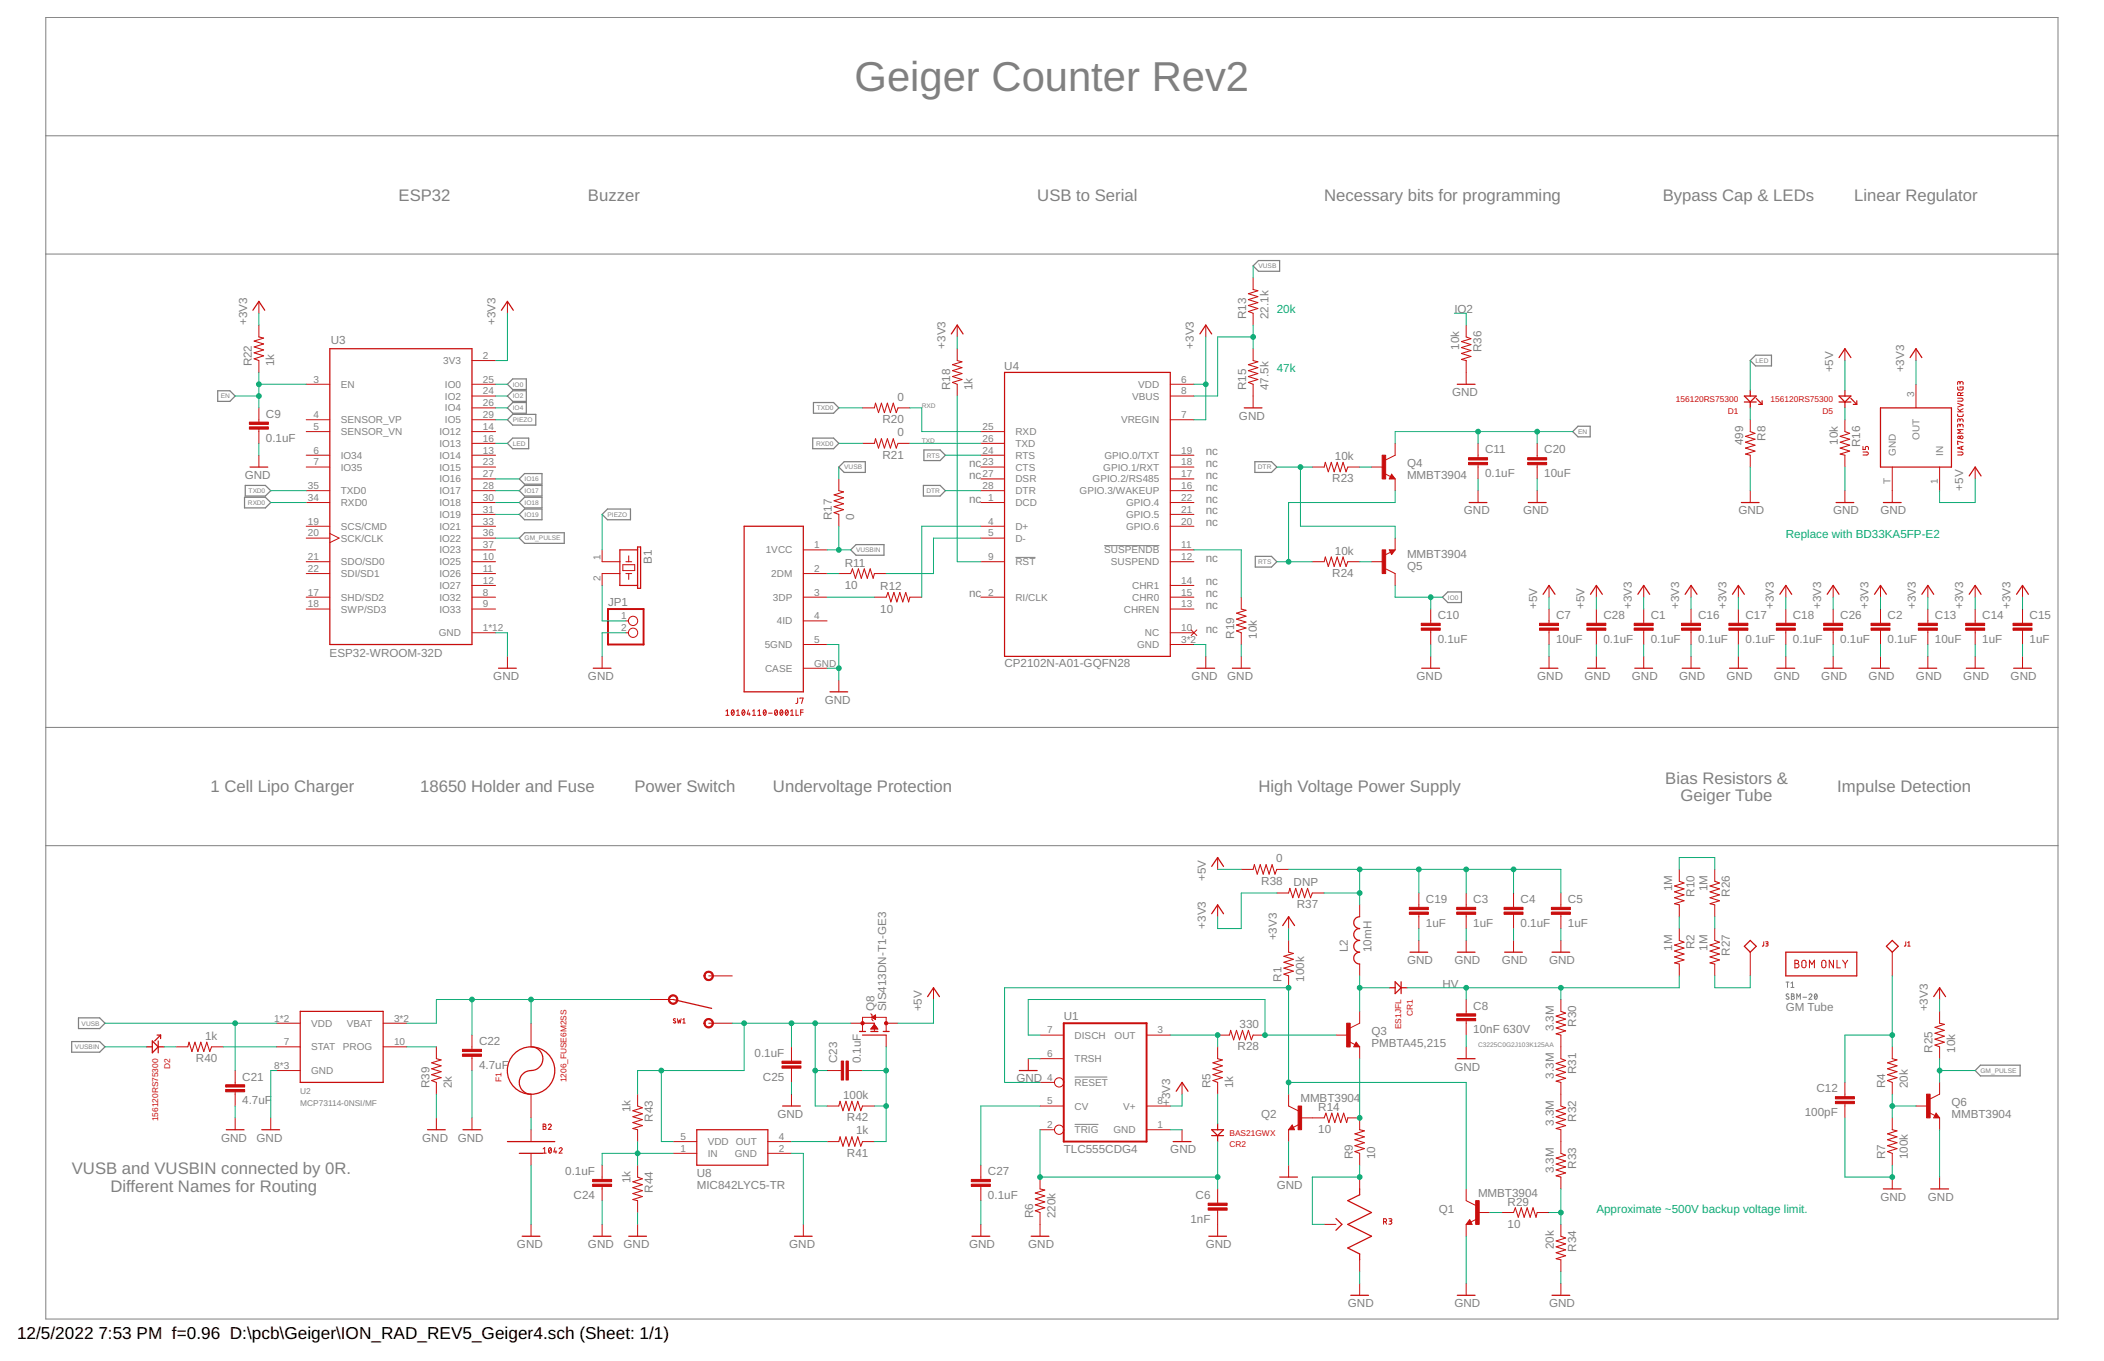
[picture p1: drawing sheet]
<svg xmlns="http://www.w3.org/2000/svg" width="432mm" height="279mm" viewBox="0 0 432 279" stroke-linecap="round" stroke-linejoin="round" font-family="sans-serif">
<defs><g id="words">
<text font-size="8.6" fill="#808080" x="175.4" y="18.7">Geiger Counter Rev2</text>
<g font-size="3.5">
<text x="3.5" y="274.9">12/5/2022</text>
<text x="20.2" y="274.9">7:53 PM f=0.96 D:\pcb\Geiger\ION_RAD_REV5_Geiger4.sch (Sheet: 1/1)</text>
</g>
<g font-size="3.4" fill="#808080">
<text x="81.8" y="41.2">ESP32</text>
<text x="120.7" y="41.2">Buzzer</text>
<text x="212.9" y="41.2">USB to Serial</text>
<text x="271.8" y="41.2">Necessary bits for programming</text>
<text x="341.3" y="41.2">Bypass Cap &amp; LEDs</text>
<text x="380.6" y="41.2">Linear Regulator</text>
<text x="341.8" y="160.9">Bias Resistors &amp;</text>
<text x="43.2" y="162.7">1 Cell Lipo Charger</text>
<text x="86.2" y="162.7">18650 Holder and Fuse</text>
<text x="130.2" y="162.7">Power Switch</text>
<text x="158.6" y="162.7">Undervoltage Protection</text>
<text x="258.3" y="162.7">High Voltage Power Supply</text>
<text x="344.9" y="164.5">Geiger Tube</text>
<text x="377.1" y="162.7">Impulse Detection</text>
<text x="14.7" y="241">VUSB and VUSBIN connected by 0R.</text>
<text x="22.7" y="244.7">Different Names for Routing</text>
</g>
<g font-size="2.4" fill="#808080">
<text x="255.7" y="65.5" transform="rotate(-90 255.7 65.5)">R13</text>
<text x="260.3" y="65.5" transform="rotate(-90 260.3 65.5)">22.1k</text>
<text x="298.5" y="64.3">IO</text>
<text x="301" y="64.3">2</text>
<text x="50.7" y="66.7" transform="rotate(-90 50.7 66.7)">+3V3</text>
<text x="67.9" y="70.5">U3</text>
<text x="101.7" y="66.7" transform="rotate(-90 101.7 66.7)">+3V3</text>
<text x="194" y="71.6" transform="rotate(-90 194 71.6)">+3V3</text>
<text x="245" y="71.6" transform="rotate(-90 245 71.6)">+3V3</text>
<text x="299.4" y="71.8" transform="rotate(-90 299.4 71.8)">10k</text>
<text x="51.7" y="75.2" transform="rotate(-90 51.7 75.2)">R22</text>
<text x="56.3" y="75.2" transform="rotate(-90 56.3 75.2)">1k</text>
<text x="206.1" y="75.9">U4</text>
<text x="304" y="72.4" transform="rotate(-90 304 72.4)">R36</text>
<text x="376.2" y="76.5" transform="rotate(-90 376.2 76.5)">+5V</text>
<text x="390.8" y="76.5" transform="rotate(-90 390.8 76.5)">+3V3</text>
<text x="184.2" y="82.3">0</text>
<text x="195" y="80.1" transform="rotate(-90 195 80.1)">R18</text>
<text x="199.6" y="80.1" transform="rotate(-90 199.6 80.1)">1k</text>
<text x="255.7" y="80.1" transform="rotate(-90 255.7 80.1)">R15</text>
<text x="260.3" y="80.1" transform="rotate(-90 260.3 80.1)">47.5k</text>
<text x="298" y="81.3">GND</text>
<text x="54.6" y="85.8">C9</text>
<text x="181.1" y="86.9">R20</text>
<text x="184.2" y="89.6">0</text>
<text x="254.3" y="86.2">GND</text>
<text x="54.6" y="90.7">0.1uF</text>
<text x="181.1" y="94.2">R21</text>
<text x="198.9" y="95.9">nc</text>
<text x="247.5" y="95.9">nc</text>
<text x="247.5" y="93.5">nc</text>
<text x="274" y="94.4">10k</text>
<text x="288.8" y="95.9">Q4</text>
<text x="304.8" y="93.1">C11</text>
<text x="316.9" y="93.1">C20</text>
<text x="357.7" y="91.4" transform="rotate(-90 357.7 91.4)">499</text>
<text x="362.3" y="90.5" transform="rotate(-90 362.3 90.5)">R8</text>
<text x="377.2" y="91.3" transform="rotate(-90 377.2 91.3)">10k</text>
<text x="381.8" y="91.8" transform="rotate(-90 381.8 91.8)">R16</text>
<text x="50.2" y="98.3">GND</text>
<text x="198.9" y="98.3">nc</text>
<text x="247.5" y="100.7">nc</text>
<text x="247.5" y="98.3">nc</text>
<text x="273.4" y="99">R23</text>
<text x="288.8" y="98.3">MMBT3904</text>
<text x="304.8" y="97.9">0.1uF</text>
<text x="316.9" y="97.9">10uF</text>
<text x="402.9" y="100.7" transform="rotate(-90 402.9 100.7)">+5V</text>
<text x="170.7" y="106.8" transform="rotate(-90 170.7 106.8)">R17</text>
<text x="175.3" y="106.8" transform="rotate(-90 175.3 106.8)">0</text>
<text x="198.9" y="103.2">nc</text>
<text x="247.5" y="105.6">nc</text>
<text x="247.5" y="103.2">nc</text>
<text x="300.4" y="105.6">GND</text>
<text x="312.6" y="105.6">GND</text>
<text x="356.8" y="105.6">GND</text>
<text x="376.2" y="105.6">GND</text>
<text x="385.9" y="105.6">GND</text>
<text x="247.5" y="108">nc</text>
<text x="274" y="113.9">10k</text>
<text x="133.8" y="115.8" transform="rotate(-90 133.8 115.8)">B1</text>
<text x="173.4" y="116.3">R11</text>
<text x="247.5" y="115.3">nc</text>
<text x="273.4" y="118.4">R24</text>
<text x="288.8" y="114.6">MMBT3904</text>
<text x="288.8" y="117">Q5</text>
<text x="124.8" y="124.4">JP1</text>
<text x="173.4" y="120.9">10</text>
<text x="180.7" y="125.8">10</text>
<text x="180.7" y="121.2">R12</text>
<text x="198.9" y="122.6">nc</text>
<text x="247.5" y="125">nc</text>
<text x="247.5" y="122.6">nc</text>
<text x="247.5" y="120.2">nc</text>
<text x="315.5" y="125" transform="rotate(-90 315.5 125)">+5V</text>
<text x="325.2" y="125" transform="rotate(-90 325.2 125)">+5V</text>
<text x="334.9" y="125" transform="rotate(-90 334.9 125)">+3V3</text>
<text x="344.6" y="125" transform="rotate(-90 344.6 125)">+3V3</text>
<text x="354.3" y="125" transform="rotate(-90 354.3 125)">+3V3</text>
<text x="364.1" y="125" transform="rotate(-90 364.1 125)">+3V3</text>
<text x="373.8" y="125" transform="rotate(-90 373.8 125)">+3V3</text>
<text x="383.5" y="125" transform="rotate(-90 383.5 125)">+3V3</text>
<text x="393.2" y="125" transform="rotate(-90 393.2 125)">+3V3</text>
<text x="402.9" y="125" transform="rotate(-90 402.9 125)">+3V3</text>
<text x="412.6" y="125" transform="rotate(-90 412.6 125)">+3V3</text>
<text x="247.5" y="129.9">nc</text>
<text x="253.3" y="131.1" transform="rotate(-90 253.3 131.1)">R19</text>
<text x="257.9" y="131.1" transform="rotate(-90 257.9 131.1)">10k</text>
<text x="295.1" y="132">0.1uF</text>
<text x="295.1" y="127.1">C10</text>
<text x="319.4" y="132">10uF</text>
<text x="319.4" y="127.1">C7</text>
<text x="329.1" y="132">0.1uF</text>
<text x="329.1" y="127.1">C28</text>
<text x="338.8" y="132">0.1uF</text>
<text x="338.8" y="127.1">C1</text>
<text x="348.5" y="132">0.1uF</text>
<text x="348.5" y="127.1">C16</text>
<text x="358.2" y="132">0.1uF</text>
<text x="358.2" y="127.1">C17</text>
<text x="367.9" y="132">0.1uF</text>
<text x="367.9" y="127.1">C18</text>
<text x="377.7" y="132">0.1uF</text>
<text x="377.7" y="127.1">C26</text>
<text x="387.4" y="132">0.1uF</text>
<text x="387.4" y="127.1">C2</text>
<text x="397.1" y="132">10uF</text>
<text x="397.1" y="127.1">C13</text>
<text x="406.8" y="132">1uF</text>
<text x="406.8" y="127.1">C14</text>
<text x="416.5" y="132">1uF</text>
<text x="416.5" y="127.1">C15</text>
<text x="67.7" y="134.9">ESP32-WROOM-32D</text>
<text x="206.1" y="137">CP2102N-A01-GQFN28</text>
<text x="101.2" y="139.6">GND</text>
<text x="120.7" y="139.6">GND</text>
<text x="244.6" y="139.6">GND</text>
<text x="251.8" y="139.6">GND</text>
<text x="290.7" y="139.6">GND</text>
<text x="315.5" y="139.6">GND</text>
<text x="325.2" y="139.6">GND</text>
<text x="334.9" y="139.6">GND</text>
<text x="344.6" y="139.6">GND</text>
<text x="354.3" y="139.6">GND</text>
<text x="364.1" y="139.6">GND</text>
<text x="373.8" y="139.6">GND</text>
<text x="383.5" y="139.6">GND</text>
<text x="393.2" y="139.6">GND</text>
<text x="402.9" y="139.6">GND</text>
<text x="412.6" y="139.6">GND</text>
<text x="169.2" y="144.5">GND</text>
<text x="261.9" y="177">0</text>
<text x="247.5" y="180.9" transform="rotate(-90 247.5 180.9)">+5V</text>
<text x="258.8" y="181.6">R38</text>
<text x="265.5" y="181.9">DNP</text>
<text x="292.6" y="185.4">C19</text>
<text x="302.4" y="185.4">C3</text>
<text x="312.1" y="185.4">C4</text>
<text x="321.8" y="185.4">C5</text>
<text x="343.2" y="183" transform="rotate(-90 343.2 183)">1M</text>
<text x="347.8" y="184.1" transform="rotate(-90 347.8 184.1)">R10</text>
<text x="350.5" y="183" transform="rotate(-90 350.5 183)">1M</text>
<text x="355" y="184.1" transform="rotate(-90 355 184.1)">R26</text>
<text x="247.5" y="190.6" transform="rotate(-90 247.5 190.6)">+3V3</text>
<text x="266.1" y="186.5">R37</text>
<text x="292.6" y="190.3">1uF</text>
<text x="302.4" y="190.3">1uF</text>
<text x="312.1" y="190.3">0.1uF</text>
<text x="321.8" y="190.3">1uF</text>
<text x="262" y="193.1" transform="rotate(-90 262 193.1)">+3V3</text>
<text x="276.6" y="195.5" transform="rotate(-90 276.6 195.5)">L2</text>
<text x="281.5" y="195.5" transform="rotate(-90 281.5 195.5)">10mH</text>
<text x="288.8" y="197.9">GND</text>
<text x="298.5" y="197.9">GND</text>
<text x="308.2" y="197.9">GND</text>
<text x="317.9" y="197.9">GND</text>
<text x="343.2" y="195.1" transform="rotate(-90 343.2 195.1)">1M</text>
<text x="347.8" y="194.9" transform="rotate(-90 347.8 194.9)">R2</text>
<text x="350.5" y="195.1" transform="rotate(-90 350.5 195.1)">1M</text>
<text x="355" y="196.2" transform="rotate(-90 355 196.2)">R27</text>
<text x="263" y="201.6" transform="rotate(-90 263 201.6)">R1</text>
<text x="267.6" y="201.6" transform="rotate(-90 267.6 201.6)">100k</text>
<text x="296" y="202.8">HV</text>
<text x="179.4" y="207.6" transform="rotate(-90 179.4 207.6)">Q8</text>
<text x="181.9" y="207.6" transform="rotate(-90 181.9 207.6)">SIS413DN-T1-GE3</text>
<text x="189.2" y="207.6" transform="rotate(-90 189.2 207.6)">+5V</text>
<text x="218.3" y="209.4">U1</text>
<text x="302.4" y="207.3">C8</text>
<text x="366.5" y="207.6">GM Tube</text>
<text x="395.6" y="207.6" transform="rotate(-90 395.6 207.6)">+3V3</text>
<text x="42.1" y="213.4">1k</text>
<text x="98.3" y="214.5">C22</text>
<text x="254" y="215.6">R28</text>
<text x="254.4" y="211">330</text>
<text x="281.5" y="214.9">PMBTA45,215</text>
<text x="281.5" y="212.5">Q3</text>
<text x="302.4" y="212.1">10nF 630V</text>
<text x="318.9" y="211.7" transform="rotate(-90 318.9 211.7)">3.3M</text>
<text x="323.5" y="210.8" transform="rotate(-90 323.5 210.8)">R30</text>
<text x="40.2" y="218">R40</text>
<text x="49.7" y="221.8">C21</text>
<text x="98.3" y="219.4">4.7uF</text>
<text x="154.9" y="217">0.1uF</text>
<text x="156.6" y="221.8">C25</text>
<text x="171.8" y="218.3" transform="rotate(-90 171.8 218.3)">C23</text>
<text x="176.6" y="218.3" transform="rotate(-90 176.6 218.3)">0.1uF</text>
<text x="298.5" y="219.8">GND</text>
<text x="318.9" y="221.4" transform="rotate(-90 318.9 221.4)">3.3M</text>
<text x="323.5" y="220.5" transform="rotate(-90 323.5 220.5)">R31</text>
<text x="396.6" y="216.1" transform="rotate(-90 396.6 216.1)">R25</text>
<text x="401.2" y="216.1" transform="rotate(-90 401.2 216.1)">10k</text>
<text x="49.7" y="226.7">4.7uF</text>
<text x="88.1" y="223.4" transform="rotate(-90 88.1 223.4)">R39</text>
<text x="92.7" y="223.4" transform="rotate(-90 92.7 223.4)">2k</text>
<text x="173" y="225.6">100k</text>
<text x="208.6" y="222.2">GND</text>
<text x="240.2" y="227.1" transform="rotate(-90 240.2 227.1)">+3V3</text>
<text x="248.5" y="223.4" transform="rotate(-90 248.5 223.4)">R5</text>
<text x="253" y="223.4" transform="rotate(-90 253 223.4)">1k</text>
<text x="266.9" y="226.3">MMBT3904</text>
<text x="372.8" y="224.3">C12</text>
<text x="386.9" y="223.4" transform="rotate(-90 386.9 223.4)">R4</text>
<text x="391.5" y="223.4" transform="rotate(-90 391.5 223.4)">20k</text>
<text x="400.5" y="227.1">Q6</text>
<text x="129.4" y="228.4" transform="rotate(-90 129.4 228.4)">1k</text>
<text x="134" y="230.2" transform="rotate(-90 134 230.2)">R43</text>
<text x="159.5" y="229.5">GND</text>
<text x="173.8" y="230.2">R42</text>
<text x="175.7" y="232.9">1k</text>
<text x="258.8" y="229.5">Q2</text>
<text x="270.5" y="232.6">10</text>
<text x="270.5" y="228.1">R14</text>
<text x="318.9" y="231.1" transform="rotate(-90 318.9 231.1)">3.3M</text>
<text x="323.5" y="230.2" transform="rotate(-90 323.5 230.2)">R32</text>
<text x="370.4" y="229.1">100pF</text>
<text x="400.5" y="229.5">MMBT3904</text>
<text x="45.4" y="234.3">GND</text>
<text x="52.6" y="234.3">GND</text>
<text x="86.7" y="234.3">GND</text>
<text x="93.9" y="234.3">GND</text>
<text x="173.8" y="237.5">R41</text>
<text x="218.3" y="236.8">TLC555CDG4</text>
<text x="240.2" y="236.8">GND</text>
<text x="277.6" y="238" transform="rotate(-90 277.6 238)">R9</text>
<text x="282.2" y="238" transform="rotate(-90 282.2 238)">10</text>
<text x="323.5" y="240" transform="rotate(-90 323.5 240)">R33</text>
<text x="386.9" y="238" transform="rotate(-90 386.9 238)">R7</text>
<text x="391.5" y="238" transform="rotate(-90 391.5 238)">100k</text>
<text x="116" y="241.3">0.1uF</text>
<text x="129.4" y="243" transform="rotate(-90 129.4 243)">1k</text>
<text x="134" y="244.8" transform="rotate(-90 134 244.8)">R44</text>
<text x="143" y="241.6">U8</text>
<text x="143" y="244.1">MIC842LYC5-TR</text>
<text x="202.8" y="241.3">C27</text>
<text x="262" y="244.1">GND</text>
<text x="303.3" y="245.8">MMBT3904</text>
<text x="318.9" y="240.9" transform="rotate(-90 318.9 240.9)">3.3M</text>
<text x="117.7" y="246.1">C24</text>
<text x="202.8" y="246.1">0.1uF</text>
<text x="212" y="250.1" transform="rotate(-90 212 250.1)">R6</text>
<text x="216.6" y="250.1" transform="rotate(-90 216.6 250.1)">220k</text>
<text x="244.3" y="251">1nF</text>
<text x="245.4" y="246.1">C6</text>
<text x="295.3" y="248.9">Q1</text>
<text x="309.4" y="247.5">R29</text>
<text x="385.9" y="246.5">GND</text>
<text x="395.6" y="246.5">GND</text>
<text x="106.1" y="256.2">GND</text>
<text x="120.7" y="256.2">GND</text>
<text x="128" y="256.2">GND</text>
<text x="162" y="256.2">GND</text>
<text x="198.9" y="256.2">GND</text>
<text x="211" y="256.2">GND</text>
<text x="247.5" y="256.2">GND</text>
<text x="309.4" y="252.1">10</text>
<text x="318.9" y="256.4" transform="rotate(-90 318.9 256.4)">20k</text>
<text x="323.5" y="257" transform="rotate(-90 323.5 257)">R34</text>
<text x="276.6" y="268.4">GND</text>
<text x="298.5" y="268.4">GND</text>
<text x="317.9" y="268.4">GND</text>
</g>
<g font-size="2.4" fill="#0dab76">
<text x="262" y="64.3">20k</text>
<text x="262" y="76.5">47k</text>
<text x="366.5" y="110.5">Replace with BD33KA5FP-E2</text>
<text x="327.6" y="248.9">Approximate ~500V backup voltage limit.</text>
</g>
<g font-size="2.1" fill="#808080">
<text x="91" y="74.8">3V3</text>
<text x="99.1" y="73.7">2</text>
<text x="64.3" y="78.5">3</text>
<text x="69.9" y="79.6">EN</text>
<text x="91.3" y="82">IO2</text>
<text x="91.3" y="79.6">IO0</text>
<text x="99.1" y="81">24</text>
<text x="99.1" y="78.5">25</text>
<text x="99.1" y="83.4">26</text>
<text x="232.3" y="82">VBUS</text>
<text x="233.6" y="79.6">VDD</text>
<text x="242.4" y="78.5">6</text>
<text x="242.4" y="81">8</text>
<text x="392.9" y="81.5" transform="rotate(-90 392.9 81.5)">3</text>
<text x="64.3" y="85.8">4</text>
<text x="64.3" y="88.3">5</text>
<text x="69.9" y="86.9">SENSOR_VP</text>
<text x="69.9" y="89.3">SENSOR_VN</text>
<text x="90.2" y="89.3">IO12</text>
<text x="91.3" y="84.5">IO4</text>
<text x="91.3" y="86.9">IO5</text>
<text x="99.1" y="88.3">14</text>
<text x="99.1" y="85.8">29</text>
<text x="201.6" y="88.3">25</text>
<text x="208.4" y="89.3">RXD</text>
<text x="230.1" y="86.9">VREGIN</text>
<text x="242.4" y="85.8">7</text>
<text x="64.3" y="93.1">6</text>
<text x="64.3" y="95.5">7</text>
<text x="69.9" y="94.2">IO34</text>
<text x="90.2" y="94.2">IO14</text>
<text x="90.2" y="91.8">IO13</text>
<text x="99.1" y="93.1">13</text>
<text x="99.1" y="90.7">16</text>
<text x="99.1" y="95.5">23</text>
<text x="201.6" y="95.5">23</text>
<text x="201.6" y="93.1">24</text>
<text x="201.6" y="90.7">26</text>
<text x="208.4" y="94.2">RTS</text>
<text x="208.4" y="91.8">TXD</text>
<text x="226.7" y="94.2">GPIO.0/TXT</text>
<text x="242.4" y="95.5">18</text>
<text x="242.4" y="93.1">19</text>
<text x="389.1" y="93.6" transform="rotate(-90 389.1 93.6)">GND</text>
<text x="393.9" y="90.3" transform="rotate(-90 393.9 90.3)">OUT</text>
<text x="398.8" y="93.6" transform="rotate(-90 398.8 93.6)">IN</text>
<text x="63.2" y="100.4">35</text>
<text x="69.9" y="96.6">IO35</text>
<text x="69.9" y="101.5">TXD0</text>
<text x="90.2" y="96.6">IO15</text>
<text x="90.2" y="99">IO16</text>
<text x="90.2" y="101.5">IO17</text>
<text x="99.1" y="98">27</text>
<text x="99.1" y="100.4">28</text>
<text x="201.6" y="98">27</text>
<text x="201.6" y="100.4">28</text>
<text x="208.4" y="96.6">CTS</text>
<text x="208.4" y="99">DSR</text>
<text x="208.4" y="101.5">DTR</text>
<text x="221.6" y="101.5">GPIO.3/WAKEUP</text>
<text x="224.2" y="99">GPIO.2/RS485</text>
<text x="226.4" y="96.6">GPIO.1/RXT</text>
<text x="242.4" y="98">17</text>
<text x="242.4" y="100.4">16</text>
<text x="388" y="99.4" transform="rotate(-90 388 99.4)">T</text>
<text x="397.7" y="99.3" transform="rotate(-90 397.7 99.3)">1</text>
<text x="63.2" y="102.8">34</text>
<text x="63.2" y="107.7">19</text>
<text x="69.9" y="103.9">RXD0</text>
<text x="90.2" y="103.9">IO18</text>
<text x="90.2" y="106.3">IO19</text>
<text x="99.1" y="102.8">30</text>
<text x="99.1" y="105.3">31</text>
<text x="99.1" y="107.7">33</text>
<text x="202.8" y="107.7">4</text>
<text x="202.8" y="102.8">1</text>
<text x="208.4" y="103.9">DCD</text>
<text x="231.1" y="103.9">GPIO.4</text>
<text x="231.1" y="106.3">GPIO.5</text>
<text x="242.4" y="107.7">20</text>
<text x="242.4" y="102.8">22</text>
<text x="242.4" y="105.3">21</text>
<text x="63.2" y="110.1">20</text>
<text x="69.9" y="108.8">SCS/CMD</text>
<text x="69.9" y="111.2">SCK/CLK</text>
<text x="90.2" y="108.8">IO21</text>
<text x="90.2" y="111.2">IO22</text>
<text x="90.2" y="113.6">IO23</text>
<text x="99.1" y="110.1">36</text>
<text x="99.1" y="112.5">37</text>
<text x="157.1" y="113.6">1VCC</text>
<text x="167.1" y="112.5">1</text>
<text x="202.8" y="110.1">5</text>
<text x="208.4" y="108.8">D+</text>
<text x="208.4" y="111.2">D-</text>
<text x="226.6" y="113.6">SUSPENDB</text>
<text x="231.1" y="108.8">GPIO.6</text>
<text x="242.4" y="112.5">11</text>
<text x="63.2" y="115">21</text>
<text x="63.2" y="117.4">22</text>
<text x="69.9" y="116">SDO/SD0</text>
<text x="69.9" y="118.5">SDI/SD1</text>
<text x="90.2" y="116">IO25</text>
<text x="90.2" y="118.5">IO26</text>
<text x="99.1" y="115">10</text>
<text x="99.1" y="117.4">11</text>
<text x="99.1" y="119.8">12</text>
<text x="123.2" y="119.2" transform="rotate(-90 123.2 119.2)">2</text>
<text x="123.2" y="115" transform="rotate(-90 123.2 115)">1</text>
<text x="158.3" y="118.5">2DM</text>
<text x="167.1" y="117.4">2</text>
<text x="202.8" y="115">9</text>
<text x="208.4" y="116">RST</text>
<text x="228" y="116">SUSPEND</text>
<text x="242.4" y="115">12</text>
<text x="242.4" y="119.8">14</text>
<text x="63.2" y="122.3">17</text>
<text x="63.2" y="124.7">18</text>
<text x="69.9" y="123.3">SHD/SD2</text>
<text x="69.9" y="125.8">SWP/SD3</text>
<text x="90.2" y="125.8">IO33</text>
<text x="90.2" y="123.3">IO32</text>
<text x="90.2" y="120.9">IO27</text>
<text x="99.1" y="124.7">9</text>
<text x="99.1" y="122.3">8</text>
<text x="158.6" y="123.3">3DP</text>
<text x="167.1" y="122.3">3</text>
<text x="202.8" y="122.3">2</text>
<text x="208.4" y="123.3">RI/CLK</text>
<text x="230.6" y="125.8">CHREN</text>
<text x="232.3" y="120.9">CHR1</text>
<text x="232.3" y="123.3">CHR0</text>
<text x="242.4" y="124.7">13</text>
<text x="242.4" y="122.3">15</text>
<text x="90.1" y="130.6">GND</text>
<text x="99.1" y="129.6">1*12</text>
<text x="127.5" y="127.1">1</text>
<text x="127.5" y="129.6">2</text>
<text x="159.4" y="128.2">4ID</text>
<text x="167.1" y="132">5</text>
<text x="167.1" y="127.1">4</text>
<text x="235" y="130.6">NC</text>
<text x="242.4" y="132">3*2</text>
<text x="242.4" y="129.6">10</text>
<text x="156.9" y="133.1">5GND</text>
<text x="157" y="137.9">CASE</text>
<text x="167.1" y="136.8">GND</text>
<text x="233.4" y="133.1">GND</text>
<text x="56.3" y="209.7">1*2</text>
<text x="80.9" y="209.7">3*2</text>
<text x="58.2" y="214.6">7</text>
<text x="63.9" y="215.6">STAT</text>
<text x="63.9" y="210.8">VDD</text>
<text x="70.4" y="215.6">PROG</text>
<text x="71.2" y="210.8">VBAT</text>
<text x="80.9" y="214.6">10</text>
<text x="214.9" y="212.1">7</text>
<text x="220.5" y="213.2">DISCH</text>
<text x="228.8" y="213.2">OUT</text>
<text x="237.5" y="212.1">3</text>
<text x="56.3" y="219.4">8*3</text>
<text x="63.9" y="220.5">GND</text>
<text x="214.9" y="221.9">4</text>
<text x="214.9" y="217">6</text>
<text x="220.5" y="218.1">TRSH</text>
<text x="214.9" y="226.7">5</text>
<text x="220.5" y="222.9">RESET</text>
<text x="220.5" y="227.8">CV</text>
<text x="230.5" y="227.8">V+</text>
<text x="237.5" y="226.7">8</text>
<text x="214.9" y="231.6">2</text>
<text x="220.5" y="232.6">TRIG</text>
<text x="228.5" y="232.6">GND</text>
<text x="237.5" y="231.6">1</text>
<text x="139.6" y="234">5</text>
<text x="139.6" y="236.4">1</text>
<text x="145.2" y="235.1">VDD</text>
<text x="145.2" y="237.5">IN</text>
<text x="150.8" y="237.5">GND</text>
<text x="151" y="235.1">OUT</text>
<text x="159.8" y="234">4</text>
<text x="159.8" y="236.4">2</text>
</g>
<g font-size="1.7" fill="#c90d0c">
<text x="343.9" y="82.5">156120RS75300</text>
<text x="363.4" y="82.5">156120RS75300</text>
<text x="354.6" y="84.9">D1</text>
<text x="374" y="84.9">D5</text>
<text x="290" y="208.6" transform="rotate(-90 290 208.6)">CR1</text>
<text x="287.5" y="211.3" transform="rotate(-90 287.5 211.3)">ES1JFL</text>
<text x="34.9" y="219.5" transform="rotate(-90 34.9 219.5)">D2</text>
<text x="102.9" y="222.2" transform="rotate(-90 102.9 222.2)">F1</text>
<text x="116.3" y="222.2" transform="rotate(-90 116.3 222.2)">1206_FUSE6M2SS</text>
<text x="32.5" y="230.2" transform="rotate(-90 32.5 230.2)">156120RS75300</text>
<text x="252.3" y="233.1">BAS21GWX</text>
<text x="252.3" y="235.6">CR2</text>
</g>
<g font-size="1.7" fill="#808080">
<text x="61.6" y="227.1">MCP73114-0NSI/MF</text>
<text x="61.6" y="224.6">U2</text>
</g>
<g font-size="1.4" fill="#808080">
<text x="258.3" y="55.1">VUSB</text>
<text x="360.3" y="74.5">LED</text>
<text x="45.3" y="81.8">EN</text>
<text x="105.2" y="79.4">IO0</text>
<text x="105.2" y="81.8">IO2</text>
<text x="189.2" y="83.7">RXD</text>
<text x="105.2" y="84.2">IO4</text>
<text x="105.2" y="86.7">PIEZO</text>
<text x="167.6" y="84.2">TXD0</text>
<text x="323.9" y="89.1">EN</text>
<text x="105.2" y="91.5">LED</text>
<text x="167.5" y="91.5">RXD0</text>
<text x="189.2" y="91">TXD</text>
<text x="190.2" y="93.9">RTS</text>
<text x="51" y="101.2">TXD0</text>
<text x="107.7" y="98.8">IO16</text>
<text x="107.7" y="101.2">IO17</text>
<text x="173.2" y="96.4">VUSB</text>
<text x="190.1" y="101.2">DTR</text>
<text x="258.1" y="96.4">DTR</text>
<text x="50.9" y="103.7">RXD0</text>
<text x="107.7" y="103.7">IO18</text>
<text x="107.7" y="106.1">IO19</text>
<text x="124.7" y="106.1">PIEZO</text>
<text x="107.7" y="110.9">GM_PULSE</text>
<text x="175.7" y="113.4">VUSBIN</text>
<text x="258.2" y="115.8">RTS</text>
<text x="297.1" y="123.1">IO0</text>
<text x="15.4" y="215.4">VUSBIN</text>
<text x="16.7" y="210.5">VUSB</text>
<text x="303.3" y="214.9">C3225C0G2J103K125AA</text>
<text x="406.5" y="220.3">GM_PULSE</text>
</g>
</g></defs>
<g fill="none" stroke="#808080" stroke-width=".21">
<path d="M9.4 3.6h413v267.2h-413zM9.4 27.9h413M9.4 52.2h413M208.4 114.4h4.1M226.6 112h11.3M9.4 149.3h413M9.4 173.6h413M366.5 201.6h.7M366.8 201.6v1.1M367.1 204.1a.27 .27 0 0 0-.4 0 .27 .27 0 0 0 0 .4l.3 .2a.31 .31 0 0 1 0 .5 .31 .31 0 0 1-.5-.2M367.6 201.8l.3-.2v1.1M367.6 202.7h.6"/>
<path d="M367.6 204h.5l.1 .2-.2 .3 .3 .3-.2 .3h-.5zM367.6 204.5h.4M368.7 205.1v-1.1l.4 .7 .4-.7v1.1M370 204.7h.8M371.2 204.3a.31 .31 0 0 1 .5-.3 .31 .31 0 0 1 .1 .5l-.6 .6h.7M372.5 204.1l.1-.1a.56 .56 0 0 1 .4 .6 .56 .56 0 0 1-.4 .5l-.3-.5zM372.9 204.3l-.5 .6M220.6 221.1h6.6M220.6 230.8h4.8"/>
</g>
<g fill="none" stroke="#808080" stroke-width=".25">
<path d="M258.3 53.5h4.3v2.2h-4.3l-1.1-1.1zM105.2 77.8h2.8v2.2h-2.8l-1.1-1.1zM359.2 74l1.1-1.1h3.3v2.2h-3.3zM44.7 80.2h2.5l1.1 1.1-1.1 1.1h-2.5zM50.3 99.7h4.2l1.1 1-1.1 1.1h-4.2zM104.1 91l1.1-1.1h3.3v2.2h-3.3zM104.1 81.3l1.1-1.1h2.8v2.2h-2.8zM105.2 82.6h2.8v2.2h-2.8l-1.1-1.1zM105.2 85.1h4.8v2.2h-4.8l-1.1-1.1zM107.7 97.2h3.5v2.2h-3.5l-1.1-1.1zM166.8 89.9h4.3l1 1.1-1 1.1h-4.3zM166.9 82.6h4.2l1 1.1-1 1.1h-4.2z"/>
<path d="M172.1 95.9l1.1-1.1h4.4v2.2h-4.4zM189.5 99.7h3.4l1.1 1-1.1 1.1h-3.4zM189.6 92.4h3.3l1.1 1.1-1.1 1.1h-3.3zM257.5 94.8h3.4l1.1 1.1-1.1 1.1h-3.4zM323.8 87.5h2.5v2.2h-2.5l-1-1.1zM50.2 102.1h4.3l1.1 1.1-1.1 1.1h-4.3zM106.6 103.2l1.1-1.1h3.5v2.2h-3.5zM106.6 100.7l1.1-1h3.5v2.1h-3.5zM107.7 109.4h8.1v2.1h-8.1l-1.1-1zM107.7 104.5h3.5v2.2h-3.5l-1.1-1.1zM124.7 104.5h4.7v2.2h-4.7l-1.1-1.1zM174.6 112.9l1.1-1.1h5.7v2.2h-5.7z"/>
<path d="M257.6 114.2h3.3l1.1 1.1-1.1 1.1h-3.3zM296 122.6l1.1-1.1h2.8v2.2h-2.8zM14.7 213.8h5.7l1.1 1.1-1.1 1.1h-5.7zM16.1 209h4.3l1.1 1.1-1.1 1.1h-4.3zM406.4 218.7h8.2v2.2h-8.2l-1-1.1z"/>
</g>
<g fill="none" stroke="#c90d0c" stroke-width=".21">
<path d="M257.2 57v2.4l.9 .3-1.9 .6 1.9 .6-1.9 .6 1.9 .6-1.9 .6 1.9 .6-1.9 .6 1 .4v2.4M53.1 61.9v2.4M53.1 66.7v2.5l1 .2-1.9 .6 1.9 .6-1.9 .6 1.9 .6-1.9 .6 1.9 .6-1.9 .7 .9 .3v2.5M62.8 78.9h4.9M96.9 74h4.8M96.9 78.9h4.8M104.1 61.9v2.4M196.4 71.6v2.4l1 .3-1.9 .6 1.9 .6-1.9 .6 1.9 .6-1.9 .6 1.9 .6-1.9 .6 .9 .4v2.4M196.4 66.7v2.5M240.2 78.9h4.8M247.5 66.7v2.5M257.2 71.6v2.4l.9 .3-1.9 .6 1.9 .6-1.9 .6 1.9 .6-1.9 .6 1.9 .6-1.9 .6 1 .4v4.8"/>
<path d="M300.9 66.7v2.5l1 .3-2 .6 2 .6-2 .7 2 .6-2 .6 2 .6-2 .6 1 .2v4.9M378.6 71.6v2.4M393.2 71.6v2.4M393.2 78.9v4.8M401.8 79.4l.1 .6 .7 .1 .3-.2v-.5h-.6v.2M402.3 78.6l.1-.2h.4l.1 .5M402.3 78.8l-.1-.3-.2-.2-.2 .2v.4M53.1 83.7v3M53.1 88.1v2.9M53.1 93.5v2.4M62.8 86.2h4.9M62.8 88.6h4.9"/>
<path d="M62.8 93.5h4.9M62.8 95.9h4.9M96.9 86.2h4.8M96.9 88.6h4.8M96.9 93.5h4.8M96.9 95.9h4.8M96.9 91h4.8M96.9 81.3h4.8M96.9 83.7h4.8M96.9 98.3h4.8M172.1 98.3v2.4l1 .3-1.9 .6 1.9 .6-1.9 .6 1.9 .6-1.9 .6 1.9 .6-1.9 .6 .9 .4v2.4M177 91h2.5l.2-.9 .6 1.9 .6-1.9 .6 1.9 .6-1.9 .6 1.9 .6-1.9 .6 1.9 .4-1h2.4"/>
<path d="M177 83.7h2.5l.2-.9 .6 1.9 .6-1.9 .6 1.9 .6-1.9 .6 1.9 .6-1.9 .6 1.9 .4-1h2.4M201.3 88.6h4.9M201.3 93.5h4.9M201.3 95.9h4.9M201.3 91h4.9M201.3 98.3h4.9M240.2 86.2h4.8M240.2 93.5h4.8M240.2 95.9h4.8M240.2 81.3h4.8M240.2 98.3h4.8M269.3 95.9h2.5l.2-1 .6 2 .6-2 .6 2 .6-2 .6 2 .6-2 .6 2 .4-1h2.4"/>
<path d="M281.5 95.9h2.4M284.2 97.2l1.2 .6M285.6 97.3l.7 1h-1.2zM286.3 91v2.5l-1.9 .9M286.3 98.3v2.4M303.3 91v2.9M303.3 95.4v2.9M315.5 91v2.9M315.5 95.4v2.9M359.2 86.2v2.4l1 .4-2 .6 2 .6-2 .6 2 .6-2 .6 2 .6-2 .6 1 .3v2.4M378.6 86.2v2.4l1 .4-1.9 .6 1.9 .6-1.9 .6 1.9 .6-1.9 .6 1.9 .6-1.9 .6 .9 .3v2.4M382.3 92.8h1l.1 .2-.1 .4h-1"/>
<path d="M382.3 91.7v.6h.5v-.4a.32 .32 0 0 1 .3-.3 .32 .32 0 0 1 .4 .3v.4M388.3 95.9v7.3M398.1 95.9v4.8M401.8 92.8h.9l.2 .2-.2 .4h-.9M401.8 85v.4l.2 .1h.7l.2-.5M401.8 81.7l.9 .1 .2 .2-.2 .3-.9 .1M401.8 84.5h1.1M401.8 83.9l.6 .6M401.8 82.8l1.1 .4-1.1 .4M402.3 87.4l.1-.3h.4l.1 .6M402.3 87.6l-.1-.4-.2-.1-.2 .1v.5M402.3 86.3l.1-.3h.2l.2 .1 .1 .5"/>
<path d="M402.3 86.5l-.1-.4-.2-.1-.2 .1v.5M402.4 81.2l-.1-.6h-.4l-.1 .6h1.1M402.6 91.7v.5M402.9 91.6l-1.1 .4 1.1 .3M402.9 90.9l-1.1-.3v.6h.1M402.9 88.2h-1.1l.6 .4-.6 .3h1.1M402.9 83.9l-.7 .4M402.9 80.6l-.5 .2M405.4 95.9v2.4M62.8 115.3h4.9M62.8 117.8h4.9M62.8 100.7h4.9"/>
<path d="M62.8 103.2h4.9M62.8 108h4.9M62.8 110.5h4.9M67.7 109.5l1.9 1-1.9 .9M96.9 115.3h4.8M96.9 117.8h4.8M96.9 100.7h4.8M96.9 103.2h4.8M96.9 105.6h4.8M96.9 108h4.8M96.9 110.5h4.8M96.9 112.9h4.8"/>
<path d="M123.6 112.9v2.4h3.6M127.2 117.8h-3.6v2.4M127.8 115.9h2.5v1.2h-2.5zM128.4 115.3h1.2M128.4 117.8h1.2M129 114.1v1.2M129 117.8v1.2M164.9 117.8h4.8M164.9 112.9h4.8M172.1 117.8h2.5l.3-1 .7 1.9 .6-1.9 .6 1.9 .6-1.9 .6 1.9 .6-1.9 .6 1.9 .3-.9h2.4M201.3 115.3h4.9M201.3 100.7h4.9"/>
<path d="M201.3 103.2h4.9M201.3 108h4.9M201.3 110.5h4.9M240.2 115.3h4.8M240.2 100.7h4.8M240.2 103.2h4.8M240.2 105.6h4.8M240.2 108h4.8M240.2 112.9h4.8M269.3 115.3h2.5l.2-1 .6 2 .6-2 .6 2 .6-2 .6 2 .6-2 .6 2 .4-1h2.4M281.5 115.3h2.4M284.4 116.8l1.9 1v2.4"/>
<path d="M285.1 112.9h1.2l-.7 1zM285.4 113.4l-1.2 .6M286.3 110.5v2.4M303.3 100.7v2.5M315.5 100.7v2.5M359.2 100.7v2.5M378.6 100.7v2.5M62.8 125h4.9M62.8 122.6h4.9M96.9 129.9h4.8M96.9 125h4.8M96.9 122.6h4.8"/>
<path d="M96.9 120.2h4.8M104.1 134.7v2.5M123.6 134.7v2.5M128.4 129.9h.6M128.4 127.5h.6M164.9 122.6h4.8M164.9 132.3h4.8M164.9 137.2h4.8M164.9 127.5h4.8M172.1 139.6v2.4M179.5 122.6h2.4l.3-1 .6 2 .7-2 .6 2 .6-2 .6 2 .6-2 .6 2 .2-1h2.5M201.3 122.6h4.9"/>
<path d="M240.2 129.9h4.8M240.2 125h4.8M240.2 122.6h4.8M240.2 120.2h4.8M240.2 132.3h4.8M244.5 129.3l1.1 1.2M245.6 129.3l-1.1 1.2M247.5 134.7v2.5M254.7 122.6v2.4l1 .3-1.9 .6 1.9 .6-1.9 .6 1.9 .6-1.9 .6 1.9 .6-1.9 .6 .9 .4v2.4M254.7 134.7v2.5M293.6 125v3M293.6 129.4v2.9"/>
<path d="M293.6 134.7v2.5M317.9 120.2v2.4M317.9 125v3M317.9 129.4v2.9M317.9 134.7v2.5M327.6 120.2v2.4M327.6 125v3M327.6 129.4v2.9M327.6 134.7v2.5M337.3 120.2v2.4M337.3 125v3M337.3 129.4v2.9"/>
<path d="M337.3 134.7v2.5M347 120.2v2.4M347 125v3M347 129.4v2.9M347 134.7v2.5M356.8 120.2v2.4M356.8 125v3M356.8 129.4v2.9M356.8 134.7v2.5M366.5 120.2v2.4M366.5 125v3M366.5 129.4v2.9"/>
<path d="M366.5 134.7v2.5M376.2 120.2v2.4M376.2 125v3M376.2 129.4v2.9M376.2 134.7v2.5M385.9 120.2v2.4M385.9 125v3M385.9 129.4v2.9M385.9 134.7v2.5M395.6 120.2v2.4M395.6 125v3M395.6 129.4v2.9"/>
<path d="M395.6 134.7v2.5M405.4 120.2v2.4M405.4 125v3M405.4 129.4v2.9M405.4 134.7v2.5M415.1 120.2v2.4M415.1 125v3M415.1 129.4v2.9M415.1 134.7v2.5M149 146l.3-.3v1.2M149 146.9h.6M150.2 145.8h.1a.56 .56 0 0 1 .4 .5 .56 .56 0 0 1-.4 .5l-.2-.5z"/>
<path d="M150.6 146l-.5 .6M151.2 146.9h.6M151.2 146l.3-.3v1.2M152.4 145.8h.1a.56 .56 0 0 1 .4 .5 .56 .56 0 0 1-.4 .5l-.2-.5zM152.8 146l-.5 .6M153.6 145.7l-.2 .9h.6M153.8 146.3v.6M154.5 146.9h.6M154.5 146l.2-.3v1.2M155.5 146.9h.7M155.5 146l.4-.3v1.2M156.8 145.8a.56 .56 0 0 1 .4 .5 .56 .56 0 0 1-.4 .5l-.2-.5z"/>
<path d="M157.2 146l-.5 .6M157.7 146.4h.8M159.1 145.8h.1a.56 .56 0 0 1 .4 .5 .56 .56 0 0 1-.4 .5l-.2-.5zM159.5 146l-.5 .6M160.2 145.8h.1a.56 .56 0 0 1 .4 .5 .56 .56 0 0 1-.4 .5l-.2-.5zM160.6 146l-.5 .6M161.3 145.8h.1a.56 .56 0 0 1 .4 .5 .56 .56 0 0 1-.4 .5l-.3-.5zM161.7 146l-.5 .6M162.2 146.9h.7M162.2 146l.4-.3v1.2M163.4 145.7v1.2h.5M163.7 143.3v1l-.4 .1"/>
<path d="M164.2 143.4v-.1h.6l-.3 1.1M164.3 146.2h.5M164.8 145.7h-.5v1.2M249.9 176v2.5M254.7 178.5h2.5l.2-1 .6 2 .6-2 .6 2 .6-2 .7 2 .6-2 .6 2 .3-1h2.5M344.6 178.5v2.4l1 .4-1.9 .6 1.9 .6-1.9 .6 1.9 .6-1.9 .6 1.9 .6-1.9 .6 .9 .3v2.4M351.9 178.5v2.4l1 .4-2 .6 2 .6-2 .6 2 .6-2 .6 2 .6-2 .6 1 .3v2.4M249.9 185.8v2.4M262 183.3h2.5l.2-.9 .6 1.9 .6-1.9 .6 1.9 .6-1.9 .6 1.9 .7-1.9 .6 1.9 .3-1h2.5M264.5 188.2v2.4M264.5 193.1v2.4l.9 .2-1.9 .6 1.9 .6-1.9 .6 1.9 .7-1.9 .6 1.9 .6-1.9 .6 1 .3v2.5M279 185.8v2.4"/>
<path d="M279 197.9v2.4M291.2 183.3v2.9M291.2 187.7v2.9M291.2 193.1v2.4M300.9 183.3v2.9M300.9 187.7v2.9M300.9 193.1v2.4M310.6 183.3v2.9M310.6 187.7v2.9M310.6 193.1v2.4M320.3 183.3v2.9M320.3 187.7v2.9"/>
<path d="M320.3 193.1v2.4M344.6 190.6v2.5l1 .3-1.9 .6 1.9 .6-1.9 .6 1.9 .7-1.9 .5 1.9 .7-1.9 .6 .9 .2v2.4M351.9 190.6v2.5l1 .3-2 .6 2 .6-2 .6 2 .7-2 .5 2 .7-2 .6 1 .2v2.4M359.2 195.5v4.8M362 193.3l-.1 .8-.2 .1M362.4 193.3l.4 .1v.3h-.3M362.6 193.7l.2 .1v.3l-.4 .1M368.4 197.1l.7 .2v.4l-.3 .1a.43 .43 0 0 1 .4 .5 .43 .43 0 0 1-.4 .4h-.4zM368.4 197.8h.4M369.9 197.3l.3-.2 .3 .2 .1 .9a.43 .43 0 0 1-.4 .5 .43 .43 0 0 1-.4-.5zM371.3 198.7v-1.6l.6 .9 .5-.9v1.6M374 197.3l.3-.2 .3 .2 .1 .9a.43 .43 0 0 1-.4 .5 .43 .43 0 0 1-.4-.5z"/>
<path d="M376.3 197.1v1.6l-.9-1.6v1.6M377 197.1v1.6h.7M378.2 197.1l.5 .8M378.7 197.9v.8M379.2 197.1l-.5 .8M388.3 195.5v4.8M391.1 193.3v.8l-.3 .1M391.5 194.2h.5M391.5 193.5l.3-.2v.9M36.1 214.9h2.4l.3-.9 .6 1.9 .6-1.9 .6 1.9 .6-1.9 .6 1.9 .6-1.9 .7 1.9 .3-1h2.4M48.3 219.8v2.9M56.8 214.9h4.8"/>
<path d="M56.8 210.1h4.8M56.8 219.8h4.8M78.6 214.9h4.9M78.6 210.1h4.9M89.6 214.9v2.4l.9 .3-1.9 .6 1.9 .6-1.9 .6 1.9 .6-1.9 .6 1.9 .6-1.9 .6 1 .4v2.4M96.9 212.5v2.9M96.9 216.9v2.9M109 210.1v4.8M133.3 205.2h4.9M138.6 209.2l-.3-.1-.1 .2 .5 .4v.2l-.2 .1-.3-.1M139 209.1l.2 .9 .2-.6 .2 .6 .2-.9M140.1 209.3l.3-.2v.9"/>
<path d="M140.1 210h.5M145.4 200.3h4.9M145.4 210.1h4.9M162.4 214.9v2.9M162.4 219.3v2.9M169.7 219.8h2.9M174.1 219.8h2.9M174.6 210.1h2.4M177 211.8v-2.9h4.9v2.9M178.7 208.1l.3 .3v.9l.2 .3M178.8 211.2h1.3M178.9 211.1h1.1"/>
<path d="M179 208.9l.7-.5v.9zM179 210.9h.9M179 210.8h.8M179.1 208.8h.6M179.1 210.7h.6M179.2 209h.5M179.2 210.6h.5M179.2 208.7h.5M179.3 210.5h.3M179.4 209.1h.3M179.4 210.4h.1M179.4 208.5h.3"/>
<path d="M179.5 210.1v1.7M179.5 210.3l.7 1h-1.5zM179.5 209.2h.2M179.6 208.4h.1M181.9 210.1h2.4M181.9 212.5v2.4M191.6 202.8v2.4M211 217.3v2.5M213.4 212.5h4.9M213.4 217.3h4.9M235.3 212.5h4.9M249.9 214.9v2.4l1 .3-2 .6 2 .6-2 .6 2 .6-2 .6 2 .6-2 .6 1 .4v2.4"/>
<path d="M249.9 212.5h2.4l.3-1 .6 2 .6-2 .6 2 .6-2 .6 2 .6-2 .6 2 .4-1h2.4M274.2 212.5h2.4M276.9 213.8l1.2 .6M278.3 214l.7 .9h-1.2zM279 207.6v2.5l-1.9 .9M279 214.9v2.4M300.9 205.2v2.9M300.9 209.6v2.9M300.9 214.9v2.4M320.3 205.2v2.4l1 .4-1.9 .6 1.9 .6-1.9 .6 1.9 .6-1.9 .6 1.9 .6-1.9 .6 .9 .3v4.8l1 .4-1.9 .6 1.9 .6-1.9 .6 1.9 .6-1.9 .6 1.9 .7-1.9 .6 .9 .2v4.9l1 .3-1.9 .6 1.9 .6-1.9 .7 1.9 .5-1.9 .7 1.9 .6-1.9 .6 .9 .2v4.9l1 .4-1.9 .5 1.9 .7-1.9 .6 1.9 .6-1.9 .6 1.9 .6-1.9 .6 .9 .2v2.5M388.3 214.9v2.4l1 .3-1.9 .6 1.9 .6-1.9 .6 1.9 .6-1.9 .6 1.9 .6-1.9 .6 .9 .4v2.4M398.1 202.8v2.4"/>
<path d="M398.1 207.6v2.5l.9 .2-1.9 .6 1.9 .6-1.9 .6 1.9 .6-1.9 .6 1.9 .7-1.9 .5 1 .4v2.4M48.3 224.2v2.9M48.3 229.5v2.4M55.6 229.5v2.4M89.6 229.5v2.4M96.9 229.5v2.4M109 224.6v4.9M109 231.9v2.5M109 236.8v2.4M111.5 230.8h.4l.1 .1-.2 .3 .3 .3-.2 .3-.4 .1zM111.5 231.2h.3M111.5 235.9l.3-.3v1.1"/>
<path d="M111.5 236.7h.6M112.5 231a.3 .3 0 0 1 .5-.2 .3 .3 0 0 1 .1 .4l-.6 .7h.6M112.7 235.7l.1-.1a.56 .56 0 0 1 .4 .6 .56 .56 0 0 1-.4 .5l-.2-.5zM113.1 235.9l-.5 .6M113.9 235.6l-.2 .9h.6M114.1 236.2v.5M114.7 235.9a.31 .31 0 0 1 .5-.3 .31 .31 0 0 1 .1 .5l-.6 .6h.7M123.6 239.2v2.9M130.9 224.6v2.5l.9 .3-1.9 .6 1.9 .6-1.9 .7 1.9 .5-1.9 .7 1.9 .6-1.9 .6 1 .2v2.5M130.9 239.2v2.4l.9 .4-1.9 .6 1.9 .6-1.9 .6 1.9 .6-1.9 .6 1.9 .6-1.9 .7 1 .2v2.4M138.2 234.4h4.8M138.2 236.8h4.8"/>
<path d="M157.6 234.4h4.8M157.6 236.8h4.8M162.4 224.6v2.5M169.7 227.1h2.4l.3-1 .6 1.9 .6-1.9 .6 1.9 .6-1.9 .6 1.9 .6-1.9 .7 1.9 .3-.9h2.5M169.7 234.4h2.4l.3-1 .6 1.9 .6-1.9 .6 1.9 .6-1.9 .6 1.9 .6-1.9 .7 1.9 .3-.9h2.5M201.3 239.2v2.9M213.4 227.1h4.9M213.4 231.9h3M213.4 222.2h3M235.3 227.1h4.9M235.3 231.9h4.9M242.6 222.2v2.4"/>
<path d="M242.6 231.9v2.5M264.5 224.6v2.5l1.9 .9M264.5 231.9v2.5M264.5 239.2v2.4M265.2 230.9l.5 1h-1.2zM266.6 230.8l-1.2 .6M266.9 229.5h4.9l.3-1 .6 2 .6-2 .6 2 .7-2 .5 2 .7-2 .6 2 .2-1h2.4v2.4l1 .3-1.9 .6 1.9 .6-1.9 .6 1.9 .6-1.9 .6 1.9 .6-1.9 .6 .9 .4v2.4M378.6 222.2v2.9M378.6 226.6v2.9M388.3 229.5v2.4l1 .3-1.9 .6 1.9 .6-1.9 .6 1.9 .6-1.9 .6 1.9 .6-1.9 .6 .9 .4v2.4M393.2 227.1h2.4M395.9 228.4l1.2 .6"/>
<path d="M397.3 228.5l.8 1h-1.2zM398.1 222.2v2.4l-2 1M398.1 229.5v2.4M109 251.4v2.4M123.6 243.6v2.9M123.6 251.4v2.4M130.9 251.4v2.4M164.9 251.4v2.4M201.3 243.6v2.9M201.3 251.4v2.4M213.4 241.6v2.5l1 .2-1.9 .6 1.9 .6-1.9 .6 1.9 .6-1.9 .7 1.9 .5-1.9 .7 .9 .3v4.9M249.9 244.1v2.9"/>
<path d="M249.9 248.4v5.4M271.8 251.4h2.4M279 241.6v2.5M279 258.6v2.5M284 250.8l.5-.1v-.4l-.5-.1v1.1M284.3 250.8l.3 .5M285 250.2h.5l.1 .2-.1 .3h-.3M285.3 250.7l.3 .2v.3l-.6 .1M300.9 244.1v2.4l2 1M300.9 251.4v2.4M301.6 250.4l.5 1h-1.2zM303 250.3l-1.1 .6"/>
<path d="M303.3 248.9h2.5M308.2 248.9h2.4l.4-1 .6 2 .6-2 .6 2 .6-2 .6 2 .6-2 .6 2 .3-1h2.4M320.3 251.4v2.4l1 .3-1.9 .7 1.9 .6-1.9 .6 1.9 .6-1.9 .6 1.9 .6-1.9 .6 .9 .2v2.5M388.3 241.6v2.5M398.1 241.6v2.5M279 263.5v2.4M300.9 263.5v2.4M320.3 263.5v2.4"/>
<circle cx="402" cy="89.8" r=".25"/>
<circle cx="402.6" cy="89.8" r=".31"/>
<circle cx="129.9" cy="129.9" r=".95"/>
<circle cx="129.9" cy="127.5" r=".95"/>
<circle cx="217.4" cy="222.2" r=".95"/>
<circle cx="217.4" cy="231.9" r=".95"/>
</g>
<g fill="none" stroke="#c90d0c" stroke-width=".25">
<path d="M51.9 63.7l1.2-1.8 1.2 1.8M67.7 71.6h29.2v60.7h-29.2zM102.9 63.7l1.2-1.8 1.2 1.8M195.2 68.6l1.2-1.9 1.3 1.9M206.2 76.5h34v58.2h-34zM246.3 68.6l1.2-1.9 1.2 1.9M299.1 78.9h3.6M377.4 73.4l1.2-1.8 1.3 1.8M392 73.4l1.2-1.8 1.2 1.8M51.3 95.9h3.6M255.4 83.7h3.6M285.6 97.8l.1 .3h-.4l.3-.5 .5 .6h-.8"/>
<path d="M358 81.3h2.4l-1.2 1.2zM358 82.5h2.4M359.2 80.1v1.2M359.2 82.5v1.2M360.4 81.8l1.2 1.2M360.9 83h.7M361.6 82.3v.7M377.4 81.3h2.5l-1.3 1.2zM377.4 82.5h2.5M378.6 80.1v1.2M378.6 82.5v1.2M379.9 81.8l1.2 1.2"/>
<path d="M380.3 83h.8M381.1 82.3v.7M385.9 83.7h14.6v12.2h-14.6zM404.1 97.7l1.3-1.8 1.2 1.8M130.9 112.9h-3.7v7.3h3.7M130.9 112.3h.6v8.5h-.6zM152.7 108h12.2v34h-12.2zM285.3 113h.8l-.5 .6-.3-.5h.4l-.1 .3M301.5 103.2h3.7M313.6 103.2h3.7M357.4 103.2h3.6M376.8 103.2h3.6"/>
<path d="M386.5 103.2h3.7M102.3 137.2h3.7M121.8 137.2h3.6M245.6 137.2h3.7M252.9 137.2h3.7M291.8 137.2h3.6M316.1 137.2h3.6M316.7 122l1.2-1.8 1.2 1.8M325.8 137.2h3.6M326.4 122l1.2-1.8 1.2 1.8M335.5 137.2h3.7M336.1 122l1.2-1.8 1.3 1.8"/>
<path d="M345.2 137.2h3.7M345.8 122l1.2-1.8 1.3 1.8M354.9 137.2h3.7M355.6 122l1.2-1.8 1.2 1.8M364.7 137.2h3.6M365.3 122l1.2-1.8 1.2 1.8M374.4 137.2h3.6M375 122l1.2-1.8 1.2 1.8M384.1 137.2h3.7M384.7 122l1.2-1.8 1.2 1.8M393.8 137.2h3.7M394.4 122l1.2-1.8 1.3 1.8"/>
<path d="M403.5 137.2h3.7M404.1 122l1.3-1.8 1.2 1.8M413.3 137.2h3.6M413.9 122l1.2-1.8 1.2 1.8M170.3 142h3.7M248.7 177.9l1.2-1.9 1.2 1.9M248.7 187.6l1.2-1.8 1.2 1.8M263.2 190l1.3-1.8 1.2 1.8M279 188.2a1.22 1.22 0 0 0-1.2 1.2 1.22 1.22 0 0 0 1.2 1.2 1.22 1.22 0 0 0-1.2 1.2 1.22 1.22 0 0 0 1.2 1.3 1.21 1.21 0 0 0-1.2 1.2 1.21 1.21 0 0 0 1.2 1.2 1.22 1.22 0 0 0-1.2 1.2 1.22 1.22 0 0 0 1.2 1.2M289.4 195.5h3.6M299.1 195.5h3.6M308.8 195.5h3.6"/>
<path d="M318.5 195.5h3.7M359.2 193.1l1.2 1.2-1.2 1.2-1.2-1.2zM366.5 195.5h14.6v4.8h-14.6zM387.1 194.3l1.2-1.2 1.3 1.2-1.3 1.2zM30.1 214.9h1.2M31.3 213.7l1.2 1.2-1.2 1.2zM32.2 212.5h.8M32.5 213.7v2.4M32.5 214.9h1.2M33 212.5l-1.3 1.2M33 212.5v.7M61.6 207.6h17v14.6h-17z"/>
<path d="M109 214.9a2.47 2.47 0 0 1 2.4 2.7 2.47 2.47 0 0 1-2.8 2.2 2.42 2.42 0 0 0-2 2.6 2.42 2.42 0 0 0 2.4 2.2M138.2 205.2l7.8 1.8M176.4 211.8h1.2M177 212.5h4.9M177 210.1h2.5M178.7 211.8h1.5M181.3 211.8h1.2M190.4 204.6l1.2-1.8 1.2 1.8M209.2 219.8h3.7M278.3 214.4l.1 .3h-.3l.2-.5 .5 .6h-.7M285.1 202.8h1.2M286.3 201.5l1.2 1.3-1.2 1.2z"/>
<path d="M287.5 201.5v2.5M287.5 202.8h1.3M299.1 217.3h3.6M396.9 204.6l1.2-1.8 1.2 1.8M46.4 231.9h3.7M53.7 231.9h3.7M87.7 231.9h3.7M95 231.9h3.7M104.1 234.4h9.8M106.6 236.8h4.8M143 231.9h14.6v7.3h-14.6zM160.6 227.1h3.7"/>
<path d="M240.8 234.4h3.6M241.4 224l1.2-1.8 1.2 1.8M248.7 231.9h2.4l-1.2 1.2zM248.7 233.1h2.4M249.9 230.7v1.2M249.9 233.1v1.3M265.2 231.4l-.1 .3h.3l-.2-.5-.5 .6h.7M397.3 229l.2 .3h-.4l.2-.5 .5 .6h-.7M107.2 253.8h3.6M121.8 253.8h3.6M129 253.8h3.7M163 253.8h3.7"/>
<path d="M199.5 253.8h3.6M211.6 253.8h3.7M248.1 253.8h3.6M262.6 241.6h3.7M274.2 250.1l1.2 1.3-1.2 1.2M279 244.1v1.2l-2.4 1.2 4.9 2.4-4.9 2.5 4.9 2.4-4.9 2.4 2.4 1.2v1.2M301.6 250.9l-.1 .2h.4l-.3-.5-.5 .6h.8M386.5 244.1h3.7M396.2 244.1h3.7M277.2 265.9h3.7M299.1 265.9h3.6M318.5 265.9h3.7"/>
<circle cx="109" cy="219.8" r="4.9"/>
</g>
<g fill="#c90d0c" stroke="#c90d0c" stroke-width=".21">
<path d="M51.2 87.6h3.9v.5h-3.9z"/>
<path d="M51.2 86.7h3.9v.4h-3.9z"/>
<path d="M283.7 93.5h.7v4.8h-.7z"/>
<path d="M283.7 112.9h.7v4.9h-.7z"/>
<path d="M291.7 128.9h3.9v.5h-3.9z"/>
<path d="M291.7 128h3.9v.4h-3.9z"/>
<path d="M301.4 94.9h3.9v.5h-3.9z"/>
<path d="M301.4 94h3.9v.4h-3.9z"/>
<path d="M376.7 226.1h3.9v.5h-3.9z"/>
<path d="M376.7 225.1h3.9v.5h-3.9z"/>
<path d="M395.4 224.6h.7v4.9h-.7z"/>
<path d="M299 209.1h3.9v.4h-3.9z"/>
<path d="M299 208.1h3.9v.5h-3.9z"/>
<path d="M266.4 227.1h.7v4.8h-.7z"/>
<path d="M247.9 248h3.9v.4h-3.9z"/>
<path d="M247.9 247h3.9v.5h-3.9z"/>
<path d="M276.4 210.1h.7v4.8h-.7z"/>
<path d="M316 128.9h3.8v.5h-3.8z"/>
<path d="M316 128h3.8v.4h-3.8z"/>
<path d="M393.7 128.9h3.9v.5h-3.9z"/>
<path d="M393.7 128h3.9v.4h-3.9z"/>
<path d="M403.4 128.9h3.9v.5h-3.9z"/>
<path d="M403.4 128h3.9v.4h-3.9z"/>
<path d="M413.1 128.9h3.9v.5h-3.9z"/>
<path d="M413.1 128h3.9v.4h-3.9z"/>
<path d="M299 187.2h3.9v.5h-3.9z"/>
<path d="M299 186.3h3.9v.4h-3.9z"/>
<path d="M308.7 187.2h3.9v.5h-3.9z"/>
<path d="M308.7 186.3h3.9v.4h-3.9z"/>
<path d="M318.4 187.2h3.9v.5h-3.9z"/>
<path d="M318.4 186.3h3.9v.4h-3.9z"/>
<path d="M345.1 128.9h3.9v.5h-3.9z"/>
<path d="M345.1 128h3.9v.4h-3.9z"/>
<path d="M354.8 128.9h3.9v.5h-3.9z"/>
<path d="M354.8 128h3.9v.4h-3.9z"/>
<path d="M364.6 128.9h3.8v.5h-3.8z"/>
<path d="M364.6 128h3.8v.4h-3.8z"/>
<path d="M289.2 187.2h3.9v.5h-3.9z"/>
<path d="M289.2 186.3h3.9v.4h-3.9z"/>
<path d="M335.4 128.9h3.9v.5h-3.9z"/>
<path d="M335.4 128h3.9v.4h-3.9z"/>
<path d="M302.9 246.5h.7v4.9h-.7z"/>
<path d="M313.5 94.9h3.9v.5h-3.9z"/>
<path d="M313.5 94h3.9v.4h-3.9z"/>
<path d="M46.3 223.7h3.9v.4h-3.9z"/>
<path d="M46.3 222.7h3.9v.5h-3.9z"/>
<path d="M94.9 216.4h3.9v.5h-3.9z"/>
<path d="M94.9 215.4h3.9v.5h-3.9z"/>
<path d="M173.6 217.8h.5v3.9h-.5z"/>
<path d="M172.7 217.8h.4v3.9h-.4z"/>
<path d="M121.6 242.1h3.9v.5h-3.9z"/>
<path d="M121.6 243.1h3.9v.5h-3.9z"/>
<path d="M160.5 217.8h3.9v.5h-3.9z"/>
<path d="M160.5 218.8h3.9v.5h-3.9z"/>
<path d="M384 128.9h3.9v.5h-3.9z"/>
<path d="M384 128h3.9v.4h-3.9z"/>
<path d="M374.3 128.9h3.9v.5h-3.9z"/>
<path d="M374.3 128h3.9v.4h-3.9z"/>
<path d="M199.3 243.1h3.9v.5h-3.9z"/>
<path d="M199.3 242.1h3.9v.5h-3.9z"/>
<path d="M325.7 128.9h3.9v.5h-3.9z"/>
<path d="M325.7 128h3.9v.4h-3.9z"/>
</g>
<path d="M124.8 125h7.3v7.3h-7.3zM218.3 210.1h17v24.3h-17z" fill="none" stroke="#c90d0c" stroke-width=".4"/>
<g fill="#c90d0c" stroke="#c90d0c" stroke-width=".21">
<path d="M137.5 204.4a.98 .98 0 0 1 1.5 .4 .98 .98 0 0 1-.7 1.4 .98 .98 0 0 1-1.1-1h.2a.74 .74 0 0 1 1.1-.6 .74 .74 0 0 1 .1 1.2 .74 .74 0 0 1-1.2-.4v-.2h-.2z" fill-rule="evenodd"/>
<path d="M144.8 199.6a.98 .98 0 0 1 1.5 .3 .98 .98 0 0 1-.6 1.4 .98 .98 0 0 1-1.2-1h.2a.73 .73 0 0 1 1-.7 .73 .73 0 0 1 .2 1.2 .73 .73 0 0 1-1.2-.2v-.3h-.2z" fill-rule="evenodd"/>
<path d="M144.8 209.3a.98 .98 0 0 1 1.5 .3 .98 .98 0 0 1-.6 1.4 .98 .98 0 0 1-1.2-.9h.2a.73 .73 0 0 1 1-.8 .73 .73 0 0 1 .2 1.2 .73 .73 0 0 1-1.2-.2v-.2h-.2z" fill-rule="evenodd"/>
<circle cx="181.9" cy="210.1" r=".34"/>
<circle cx="177" cy="210.1" r=".34"/>
</g>
<g fill="none" stroke="#0dab76" stroke-width=".21">
<path d="M257.2 54.6v2.4M53.1 64.3v2.4M53.1 76.5v7.2M53.1 78.9h9.7M101.7 78.9h2.4M104.1 64.3v9.7h-2.4M196.4 69.2v2.4M245 78.9h2.5M247.5 69.2v17h-2.5M257.2 69.2h-7.3v12.1h-4.9M257.2 66.7v4.9M298.5 64.3h2.4v2.4"/>
<path d="M359.2 74v6.1M378.6 74v6.1M393.2 74v4.9M48.3 81.3h4.8M53.1 91v2.5M101.7 81.3h2.4M101.7 86.2h2.4M101.7 91h2.4M101.7 83.7h2.4M101.7 98.3h4.9M172.1 95.9v2.4M172.1 91h4.9"/>
<path d="M172.1 83.7h4.9M186.7 83.7h2.5v4.9h12.1M186.7 91h14.6M194 93.5h7.3M196.4 81.3v34h4.9M262 95.9h7.3M266.9 95.9v12.1h19.4v2.5M279 95.9h2.5M303.3 88.6v2.4M303.3 98.3v2.4M315.5 88.6v2.4M315.5 98.3v2.4"/>
<path d="M322.8 88.6h-36.5v2.4M359.2 83.7v2.5M359.2 95.9v4.8M378.6 83.7v2.5M378.6 95.9v4.8M405.4 98.3v4.9h-7.3v-2.5M55.6 103.2h7.2M55.6 100.7h7.2M101.7 103.2h4.9M101.7 110.5h4.9M101.7 100.7h4.9M101.7 105.6h4.9"/>
<path d="M123.6 105.6v7.3M169.7 117.8h2.4M169.7 112.9h4.9M172.1 108v4.9M194 100.7h7.3M201.3 110.5h-9.7v7.3h-9.7M201.3 108h-12.1v14.6M245 112.9h9.7v9.7M262 115.3h7.3M279 115.3h2.5M286.3 100.7v2.5h-21.8v12.1M101.7 129.9h2.4v4.8"/>
<path d="M123.6 120.2v7.3h4.8M128.4 129.9h-4.8v4.8M169.7 132.3h2.4v7.3M169.7 137.2h2.4M169.7 122.6h9.8M245 132.3h2.5v2.4M254.7 132.3v2.4M286.3 120.2v2.4h9.7M293.6 122.6v2.4M293.6 132.3v2.4M317.9 122.6v2.4M317.9 132.3v2.4"/>
<path d="M327.6 122.6v2.4M327.6 132.3v2.4M337.3 122.6v2.4M337.3 132.3v2.4M347 122.6v2.4M347 132.3v2.4M356.8 122.6v2.4M356.8 132.3v2.4M366.5 122.6v2.4M366.5 132.3v2.4M376.2 122.6v2.4M376.2 132.3v2.4"/>
<path d="M385.9 122.6v2.4M385.9 132.3v2.4M395.6 122.6v2.4M395.6 132.3v2.4M405.4 122.6v2.4M405.4 132.3v2.4M415.1 122.6v2.4M415.1 132.3v2.4M249.9 178.5h4.8M264.5 178.5h55.8v4.8M279 178.5v7.3M291.2 178.5v4.8"/>
<path d="M300.9 178.5v4.8M310.6 178.5v4.8M344.6 178.5v-2.5h7.3v2.5M262 183.3h-7.3v7.3h-4.8v-2.4M264.5 190.6v2.5M271.8 183.3h7.2M291.2 190.6v2.5M300.9 190.6v2.5M310.6 190.6v2.5M320.3 190.6v2.5M344.6 188.2v2.4M351.9 188.2v2.4"/>
<path d="M21.5 210.1h35.3M21.5 214.9h8.6M33.7 214.9h2.4M45.8 214.9h11M48.3 210.1v9.7M56.8 219.8h-1.2v9.7M83.5 214.9h6.1M96.9 205.2v7.3M96.9 219.8v9.7M109 205.2v4.9M133.3 205.2h-43.7v4.9h-6.1M135.7 219.8v14.6h2.5"/>
<path d="M150.3 210.1h24.3M152.7 210.1v9.7h-21.8v4.8M162.4 210.1v4.8M167.3 219.8h2.4M167.3 210.1v17h2.4M177 219.8h4.9M181.9 214.9v19.5h-2.4M191.6 205.2v4.9h-7.3M211 217.3h2.4M213.4 212.5h-2.4v-7.3h48.6v7.3h14.6M240.2 212.5h9.7v2.4M279 200.3v7.3"/>
<path d="M279 217.3v12.2M279 202.8h6.1M300.9 202.8v2.4M300.9 212.5v2.4M320.3 202.8v2.4M344.6 200.3v2.5h-55.8M351.9 200.3v2.5h7.3v-2.5M388.3 200.3v14.6M388.3 212.5h-9.7v9.7M398.1 205.2v2.4M398.1 217.3v4.9M398.1 219.8h7.3"/>
<path d="M48.3 227.1v2.4M89.6 224.6v4.9M109 229.5v2.4M109 239.2v12.2M130.9 234.4v4.8M138.2 236.8h-14.6v2.4M162.4 236.8h2.5v14.6M162.4 222.2v2.4M162.4 234.4h7.3M179.5 227.1h2.4M213.4 222.2h-7.2v-19.4h58.3v21.8M213.4 231.9v9.7h36.5"/>
<path d="M213.4 227.1h-12.1v12.1M240.2 231.9h2.4M242.6 224.6v2.5h-2.4M249.9 224.6v6.1M249.9 234.4v9.7M264.5 234.4v4.8M264.5 222.2h36.4v21.9M279 239.2v2.4h-9.7v9.8h2.5M378.6 229.5v12.1h9.7v-2.4M388.3 224.6v4.9M388.3 227.1h4.9M398.1 231.9v9.7"/>
<path d="M123.6 246.5v4.9M130.9 248.9v2.5M201.3 246.5v4.9M300.9 253.8v9.7M305.8 248.9h2.4M317.9 248.9h2.4M320.3 244.1v7.3M279 261.1v2.4M320.3 261.1v2.4"/>
</g>
<g fill="#0dab76" stroke="#0dab76" stroke-width=".21">
<circle cx="388.3" cy="241.6" r=".49"/>
<circle cx="172.1" cy="137.2" r=".49"/>
<circle cx="259.6" cy="212.5" r=".49"/>
<circle cx="249.9" cy="241.6" r=".49"/>
<circle cx="213.4" cy="241.6" r=".49"/>
<circle cx="249.9" cy="212.5" r=".49"/>
<circle cx="264.5" cy="202.8" r=".49"/>
<circle cx="264.5" cy="222.2" r=".49"/>
<circle cx="279" cy="229.5" r=".49"/>
<circle cx="279" cy="202.8" r=".49"/>
<circle cx="300.9" cy="202.8" r=".49"/>
<circle cx="320.3" cy="202.8" r=".49"/>
<circle cx="388.3" cy="227.1" r=".49"/>
<circle cx="398.1" cy="219.8" r=".49"/>
<circle cx="388.3" cy="212.5" r=".49"/>
<circle cx="279" cy="241.6" r=".49"/>
<circle cx="257.2" cy="69.2" r=".49"/>
<circle cx="172.1" cy="112.9" r=".49"/>
<circle cx="247.5" cy="78.9" r=".49"/>
<circle cx="264.5" cy="115.3" r=".49"/>
<circle cx="266.9" cy="95.9" r=".49"/>
<circle cx="303.3" cy="88.6" r=".49"/>
<circle cx="315.5" cy="88.6" r=".49"/>
<circle cx="53.1" cy="78.9" r=".49"/>
<circle cx="53.1" cy="81.3" r=".49"/>
<circle cx="293.6" cy="122.6" r=".49"/>
<circle cx="279" cy="183.3" r=".49"/>
<circle cx="279" cy="178.5" r=".49"/>
<circle cx="291.2" cy="178.5" r=".49"/>
<circle cx="310.6" cy="178.5" r=".49"/>
<circle cx="300.9" cy="178.5" r=".49"/>
<circle cx="109" cy="205.2" r=".49"/>
<circle cx="96.9" cy="205.2" r=".49"/>
<circle cx="181.9" cy="219.8" r=".49"/>
<circle cx="181.9" cy="227.1" r=".49"/>
<circle cx="167.3" cy="210.1" r=".49"/>
<circle cx="167.3" cy="219.8" r=".49"/>
<circle cx="152.7" cy="210.1" r=".49"/>
<circle cx="162.4" cy="210.1" r=".49"/>
<circle cx="135.7" cy="219.8" r=".49"/>
<circle cx="130.9" cy="236.8" r=".49"/>
<circle cx="48.3" cy="210.1" r=".49"/>
<circle cx="320.3" cy="248.9" r=".49"/>
</g>
<use href="#words"/>
</svg>
